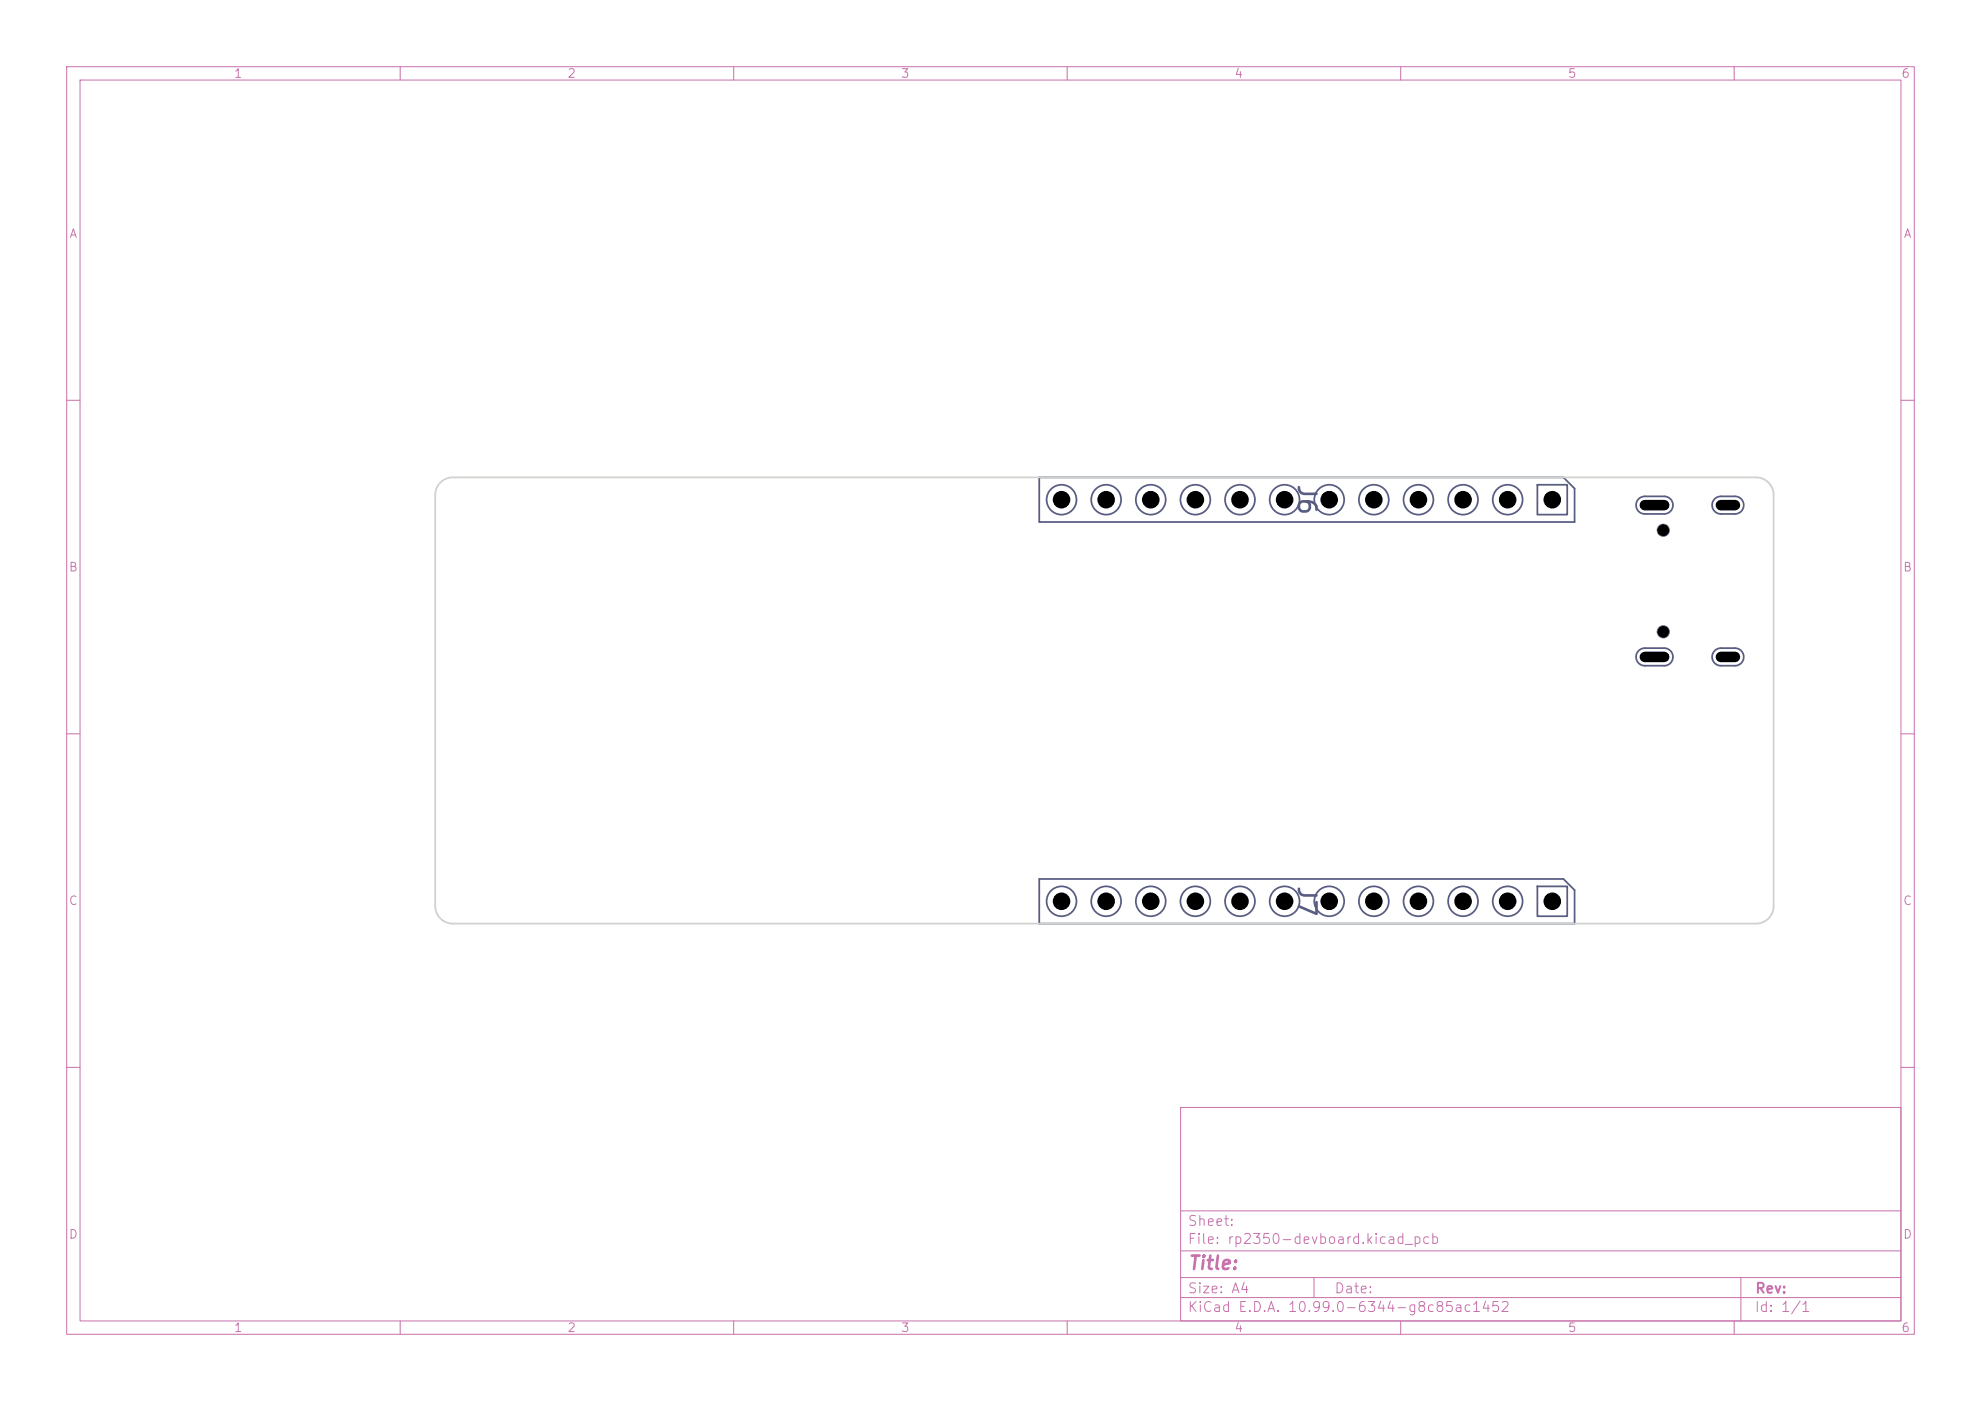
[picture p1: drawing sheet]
<svg xmlns="http://www.w3.org/2000/svg" width="297mm" height="210mm" viewBox="0 0 297 210" stroke-linecap="round" stroke-linejoin="round" font-family="sans-serif">
<defs><g id="words">
<g font-size="2.6" fill="#585d84">
<text x="193.9" y="72.4" transform="rotate(90 193.9 72.4)">J6</text>
<text x="193.9" y="132.6" transform="rotate(90 193.9 132.6)">J7</text>
</g>
<text font-size="2" fill="#c872ab" x="178" y="190.8">Title:</text>
<g font-size="1.5" fill="#c872ab">
<text x="178" y="184.1">Sheet:</text>
<text x="178" y="186.8">File: rp2350-devboard.kicad_pcb</text>
<text x="178" y="197">KiCad E.D.A. 10.99.0-6344-g8c85ac1452</text>
<text x="178" y="194.2">Size: A4</text>
<text x="200" y="194.2">Date:</text>
<text x="263" y="197">Id: 1/1</text>
<text x="263" y="194.2">Rev:</text>
</g>
<g font-size="1.3" fill="#c872ab">
<text x="35" y="12">1</text>
<text x="85" y="12">2</text>
<text x="135" y="12">3</text>
<text x="185" y="12">4</text>
<text x="235" y="12">5</text>
<text x="285" y="12">6</text>
<text x="10.3" y="36">A</text>
<text x="285.3" y="36">A</text>
<text x="10.2" y="86">B</text>
<text x="285.2" y="86">B</text>
<text x="10.2" y="136">C</text>
<text x="285.2" y="136">C</text>
<text x="10.2" y="186">D</text>
<text x="285.2" y="186">D</text>
<text x="35" y="200">1</text>
<text x="85" y="200">2</text>
<text x="135" y="200">3</text>
<text x="185" y="200">4</text>
<text x="235" y="200">5</text>
<text x="285" y="200">6</text>
</g>
</g></defs>
<g fill="none" stroke="#c872ab" stroke-width=".15">
<path d="M10 10h277v190h-277zM12 12h273v186h-273zM60 10v2M110 10v2M160 10v2M210 10v2M260 10v2M10 60h2M285 60h2M10 110h2M285 110h2M10 160h2"/>
<path d="M177 166h108v32h-108zM285 160h2M60 198v2M110 198v2M160 198v2M177 194.5h108M177 191.5h108M177 187.5h108M177 181.5h108M197 191.5v3M210 198v2M260 198v2"/>
<path d="M261 191.5v6.5"/>
</g>
<g fill="none" stroke="#585d84" stroke-width=".26">
<path d="M155.8 71.6h78.6l1.7 1.6v5h-80.3zM230.5 72.7h4.5v4.4h-4.5zM245.7 74.8l.3-.3 .5-.1h3a1.32 1.32 0 0 1 1.3 1.3 1.32 1.32 0 0 1-1.3 1.3h-2.9a1.32 1.32 0 0 1-1.2-.8 1.32 1.32 0 0 1 .3-1.4zM257.1 74.8l.3-.3 .5-.1h2.2a1.32 1.32 0 0 1 1.3 1.3 1.32 1.32 0 0 1-1.3 1.3h-2.1a1.32 1.32 0 0 1-1.2-.8 1.32 1.32 0 0 1 .3-1.4zM245.7 97.5l.3-.2 .5-.1h3a1.32 1.32 0 0 1 1.3 1.3 1.32 1.32 0 0 1-1.3 1.3h-2.9a1.32 1.32 0 0 1-1.2-.8 1.32 1.32 0 0 1 .3-1.5zM257.1 97.5l.3-.2 .5-.1h2.2a1.32 1.32 0 0 1 1.3 1.3 1.32 1.32 0 0 1-1.3 1.3h-2.1a1.32 1.32 0 0 1-1.2-.8 1.32 1.32 0 0 1 .3-1.5zM155.8 131.8h78.6l1.7 1.6v5h-80.3zM230.5 132.9h4.5v4.4h-4.5z"/>
<circle cx="159.2" cy="74.9" r="2.24"/>
<circle cx="165.8" cy="74.9" r="2.24"/>
<circle cx="172.5" cy="74.9" r="2.24"/>
<circle cx="179.2" cy="74.9" r="2.24"/>
<circle cx="185.9" cy="74.9" r="2.24"/>
<circle cx="192.6" cy="74.9" r="2.24"/>
<circle cx="199.3" cy="74.9" r="2.24"/>
<circle cx="206" cy="74.9" r="2.24"/>
<circle cx="212.7" cy="74.9" r="2.24"/>
<circle cx="219.3" cy="74.9" r="2.24"/>
<circle cx="226" cy="74.9" r="2.24"/>
<circle cx="249.4" cy="79.5" r=".86"/>
<circle cx="249.4" cy="94.7" r=".86"/>
<circle cx="159.2" cy="135.1" r="2.24"/>
<circle cx="165.8" cy="135.1" r="2.24"/>
<circle cx="172.5" cy="135.1" r="2.24"/>
<circle cx="179.2" cy="135.1" r="2.24"/>
<circle cx="185.9" cy="135.1" r="2.24"/>
<circle cx="192.6" cy="135.1" r="2.24"/>
<circle cx="199.3" cy="135.1" r="2.24"/>
<circle cx="206" cy="135.1" r="2.24"/>
<circle cx="212.7" cy="135.1" r="2.24"/>
<circle cx="219.3" cy="135.1" r="2.24"/>
<circle cx="226" cy="135.1" r="2.24"/>
</g>
<path d="M66 72.3a2.63 2.63 0 0 1 1.9-.7h195.4a2.64 2.64 0 0 1 2.6 2.6v61.6a2.63 2.63 0 0 1-2.6 2.6h-195.4a2.63 2.63 0 0 1-2.7-2.6v-61.6a2.63 2.63 0 0 1 .8-1.9z" fill="none" stroke="#d0d2cd" stroke-width=".26"/>
<g fill="#000">
<circle cx="159.2" cy="74.9" r="1.32"/>
<circle cx="165.8" cy="74.9" r="1.32"/>
<circle cx="172.5" cy="74.9" r="1.32"/>
<circle cx="179.2" cy="74.9" r="1.32"/>
<circle cx="185.9" cy="74.9" r="1.32"/>
<circle cx="192.6" cy="74.9" r="1.32"/>
<circle cx="199.3" cy="74.9" r="1.32"/>
<circle cx="206" cy="74.9" r="1.32"/>
<circle cx="212.7" cy="74.9" r="1.32"/>
<circle cx="219.3" cy="74.9" r="1.32"/>
<circle cx="226" cy="74.9" r="1.32"/>
<circle cx="232.7" cy="74.9" r="1.32"/>
<circle cx="249.4" cy="79.5" r=".86"/>
<circle cx="249.4" cy="94.7" r=".86"/>
<circle cx="159.2" cy="135.1" r="1.32"/>
<circle cx="165.8" cy="135.1" r="1.32"/>
<circle cx="172.5" cy="135.1" r="1.32"/>
<circle cx="179.2" cy="135.1" r="1.32"/>
<circle cx="185.9" cy="135.1" r="1.32"/>
<circle cx="192.6" cy="135.1" r="1.32"/>
<circle cx="199.3" cy="135.1" r="1.32"/>
<circle cx="206" cy="135.1" r="1.32"/>
<circle cx="212.7" cy="135.1" r="1.32"/>
<circle cx="219.3" cy="135.1" r="1.32"/>
<circle cx="226" cy="135.1" r="1.32"/>
<circle cx="232.7" cy="135.1" r="1.32"/>
</g>
<path d="M246.6 75.7h2.9M258 75.7h2.1M246.6 98.5h2.9M258 98.5h2.1" fill="none" stroke="#000" stroke-width="1.6"/>
<use href="#words"/>
</svg>
